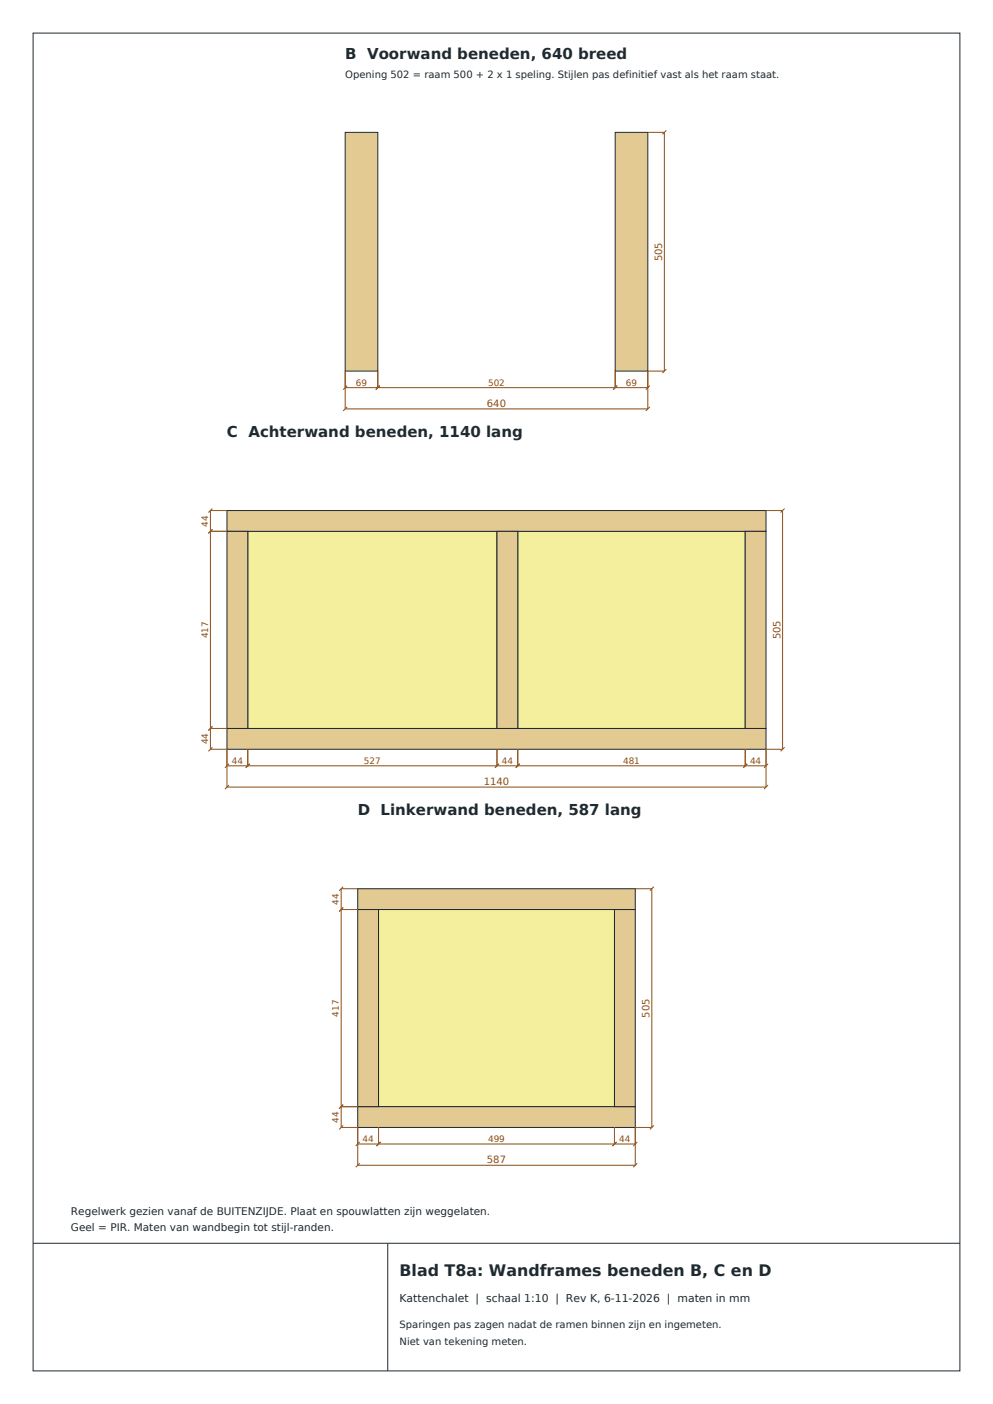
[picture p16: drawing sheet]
<svg xmlns="http://www.w3.org/2000/svg" width="210mm" height="297mm" viewBox="0 0 210 297" stroke-linecap="round" stroke-linejoin="round" font-family="sans-serif">
<defs><g id="words">
<text font-size="3.4" fill="#1f2a30" x="84.5" y="270">Blad T8a: Wandframes beneden B, C en D</text>
<g font-size="3.2" fill="#1f2a30">
<text x="73" y="12.5">B Voorwand beneden, 640 breed</text>
<text x="48" y="92.5">C Achterwand beneden, 1140 lang</text>
<text x="75.6" y="172.5">D Linkerwand beneden, 587 lang</text>
</g>
<text font-size="2.3" fill="#1f2a30" x="84.5" y="275.5">Kattenchalet | schaal 1:10 | Rev K, 6-11-2026 | maten in mm</text>
<g font-size="2.2" fill="#1f2a30">
<text x="15" y="257">Regelwerk gezien vanaf de BUITENZIJDE. Plaat en spouwlatten zijn weggelaten.</text>
<text x="15" y="260.5">Geel = PIR. Maten van wandbegin tot stijl-randen.</text>
</g>
<g font-size="2.1" fill="#1f2a30">
<text x="73" y="16.5">Opening 502 = raam 500 + 2 x 1 speling. Stijlen pas definitief vast als het raam staat.</text>
<text x="84.5" y="281">Sparingen pas zagen nadat de ramen binnen zijn en ingemeten.</text>
<text x="84.5" y="284.5">Niet van tekening meten.</text>
</g>
<g font-size="2.1" fill="#8a4b14">
<text x="140" y="55.3" transform="rotate(-90 140 55.3)">505</text>
<text x="103" y="86.1">640</text>
<text x="165" y="135.3" transform="rotate(-90 165 135.3)">505</text>
<text x="102.3" y="166.1">1140</text>
<text x="137.4" y="215.3" transform="rotate(-90 137.4 215.3)">505</text>
<text x="103" y="246.1">587</text>
</g>
<g font-size="1.9" fill="#8a4b14">
<text x="75.3" y="81.6">69</text>
<text x="103.2" y="81.6">502</text>
<text x="132.4" y="81.6">69</text>
<text x="44" y="111.4" transform="rotate(-90 44 111.4)">44</text>
<text x="44" y="135" transform="rotate(-90 44 135)">417</text>
<text x="44" y="157.5" transform="rotate(-90 44 157.5)">44</text>
<text x="49" y="161.6">44</text>
<text x="77" y="161.6">527</text>
<text x="106.1" y="161.6">44</text>
<text x="131.8" y="161.6">481</text>
<text x="158.6" y="161.6">44</text>
<text x="71.7" y="191.4" transform="rotate(-90 71.7 191.4)">44</text>
<text x="71.7" y="215" transform="rotate(-90 71.7 215)">417</text>
<text x="71.7" y="237.5" transform="rotate(-90 71.7 237.5)">44</text>
<text x="76.7" y="241.6">44</text>
<text x="103.2" y="241.6">499</text>
<text x="131" y="241.6">44</text>
</g>
</g></defs>
<g fill="#e3c992" stroke="#1f2a30" stroke-width=".21">
<path d="M73 28h6.9v50.5h-6.9z" fill-rule="evenodd"/>
<path d="M130.1 28h6.9v50.5h-6.9z" fill-rule="evenodd"/>
</g>
<path d="M137 28h3.5v50.5h-3.5v8h-64v-8M140.9 27.6l-.8 .8M79.9 78.5v3.5M130.1 78.5v3.5M140.9 78.1l-.8 .8M73 82h64M73.4 81.6l-.8 .8M73.4 86.1l-.8 .8M80.3 81.6l-.8 .8M130.5 81.6l-.8 .8M137.4 81.6l-.8 .8M137.4 86.1l-.8 .8" fill="none" stroke="#8a4b14" stroke-width=".21"/>
<g fill="#f4ef9c" stroke="#1f2a30" stroke-width=".21">
<path d="M52.4 112.4h52.7v41.7h-52.7z" fill-rule="evenodd"/>
<path d="M109.5 112.4h48.1v41.7h-48.1z" fill-rule="evenodd"/>
</g>
<g fill="#e3c992" stroke="#1f2a30" stroke-width=".21">
<path d="M48 154.1h114v4.4h-114z" fill-rule="evenodd"/>
<path d="M48 108h114v4.4h-114z" fill-rule="evenodd"/>
<path d="M48 112.4h4.4v41.7h-4.4z" fill-rule="evenodd"/>
<path d="M105.1 112.4h4.4v41.7h-4.4z" fill-rule="evenodd"/>
<path d="M157.6 112.4h4.4v41.7h-4.4z" fill-rule="evenodd"/>
</g>
<g fill="none" stroke="#8a4b14" stroke-width=".21">
<path d="M44.5 112.4h3.5M44.9 112l-.8 .8M44.9 107.6l-.8 .8M48 108h-3.5v50.5h3.5v8h114v-8h3.5v-50.5h-3.5M165.9 107.6l-.8 .8M44.5 154.1h3.5M44.9 158.1l-.8 .8M44.9 153.7l-.8 .8M52.4 158.5v3.5M105.1 158.5v3.5M109.5 158.5v3.5M157.6 158.5v3.5"/>
<path d="M165.9 158.1l-.8 .8M48 162h114M48.4 161.6l-.8 .8M48.4 166.1l-.8 .8M52.8 161.6l-.8 .8M105.5 161.6l-.8 .8M109.9 161.6l-.8 .8M158 161.6l-.8 .8M162.4 161.6l-.8 .8M162.4 166.1l-.8 .8"/>
</g>
<path d="M80.1 192.4h49.9v41.7h-49.9z" fill-rule="evenodd" fill="#f4ef9c" stroke="#1f2a30" stroke-width=".21"/>
<g fill="#e3c992" stroke="#1f2a30" stroke-width=".21">
<path d="M75.6 234.1h58.8v4.4h-58.8z" fill-rule="evenodd"/>
<path d="M75.6 188h58.8v4.4h-58.8z" fill-rule="evenodd"/>
<path d="M75.6 192.4h4.4v41.7h-4.4z" fill-rule="evenodd"/>
<path d="M130 192.4h4.4v41.7h-4.4z" fill-rule="evenodd"/>
</g>
<g fill="none" stroke="#8a4b14" stroke-width=".21">
<path d="M72.2 192.4h3.4M72.6 192l-.9 .8M72.6 187.6l-.9 .8M75.6 188h-3.4v50.5h3.4v8h58.7v-8h3.6v-50.5h-3.6M138.3 187.6l-.9 .8M72.2 234.1h3.4M72.6 238.1l-.9 .8M72.6 233.7l-.9 .8M80.1 238.5v3.5M130 238.5v3.5M138.3 238.1l-.9 .8M75.6 242h58.7"/>
<path d="M76.1 241.6l-.9 .8M76.1 246.1l-.9 .8M80.5 241.6l-.9 .8M130.4 241.6l-.9 .8M134.8 241.6l-.9 .8M134.8 246.1l-.9 .8"/>
</g>
<path d="M7 7h196v283h-196zM7 263h196M82 263v27" fill="none" stroke="#1f2a30" stroke-width=".21"/>
<use href="#words"/>
</svg>
